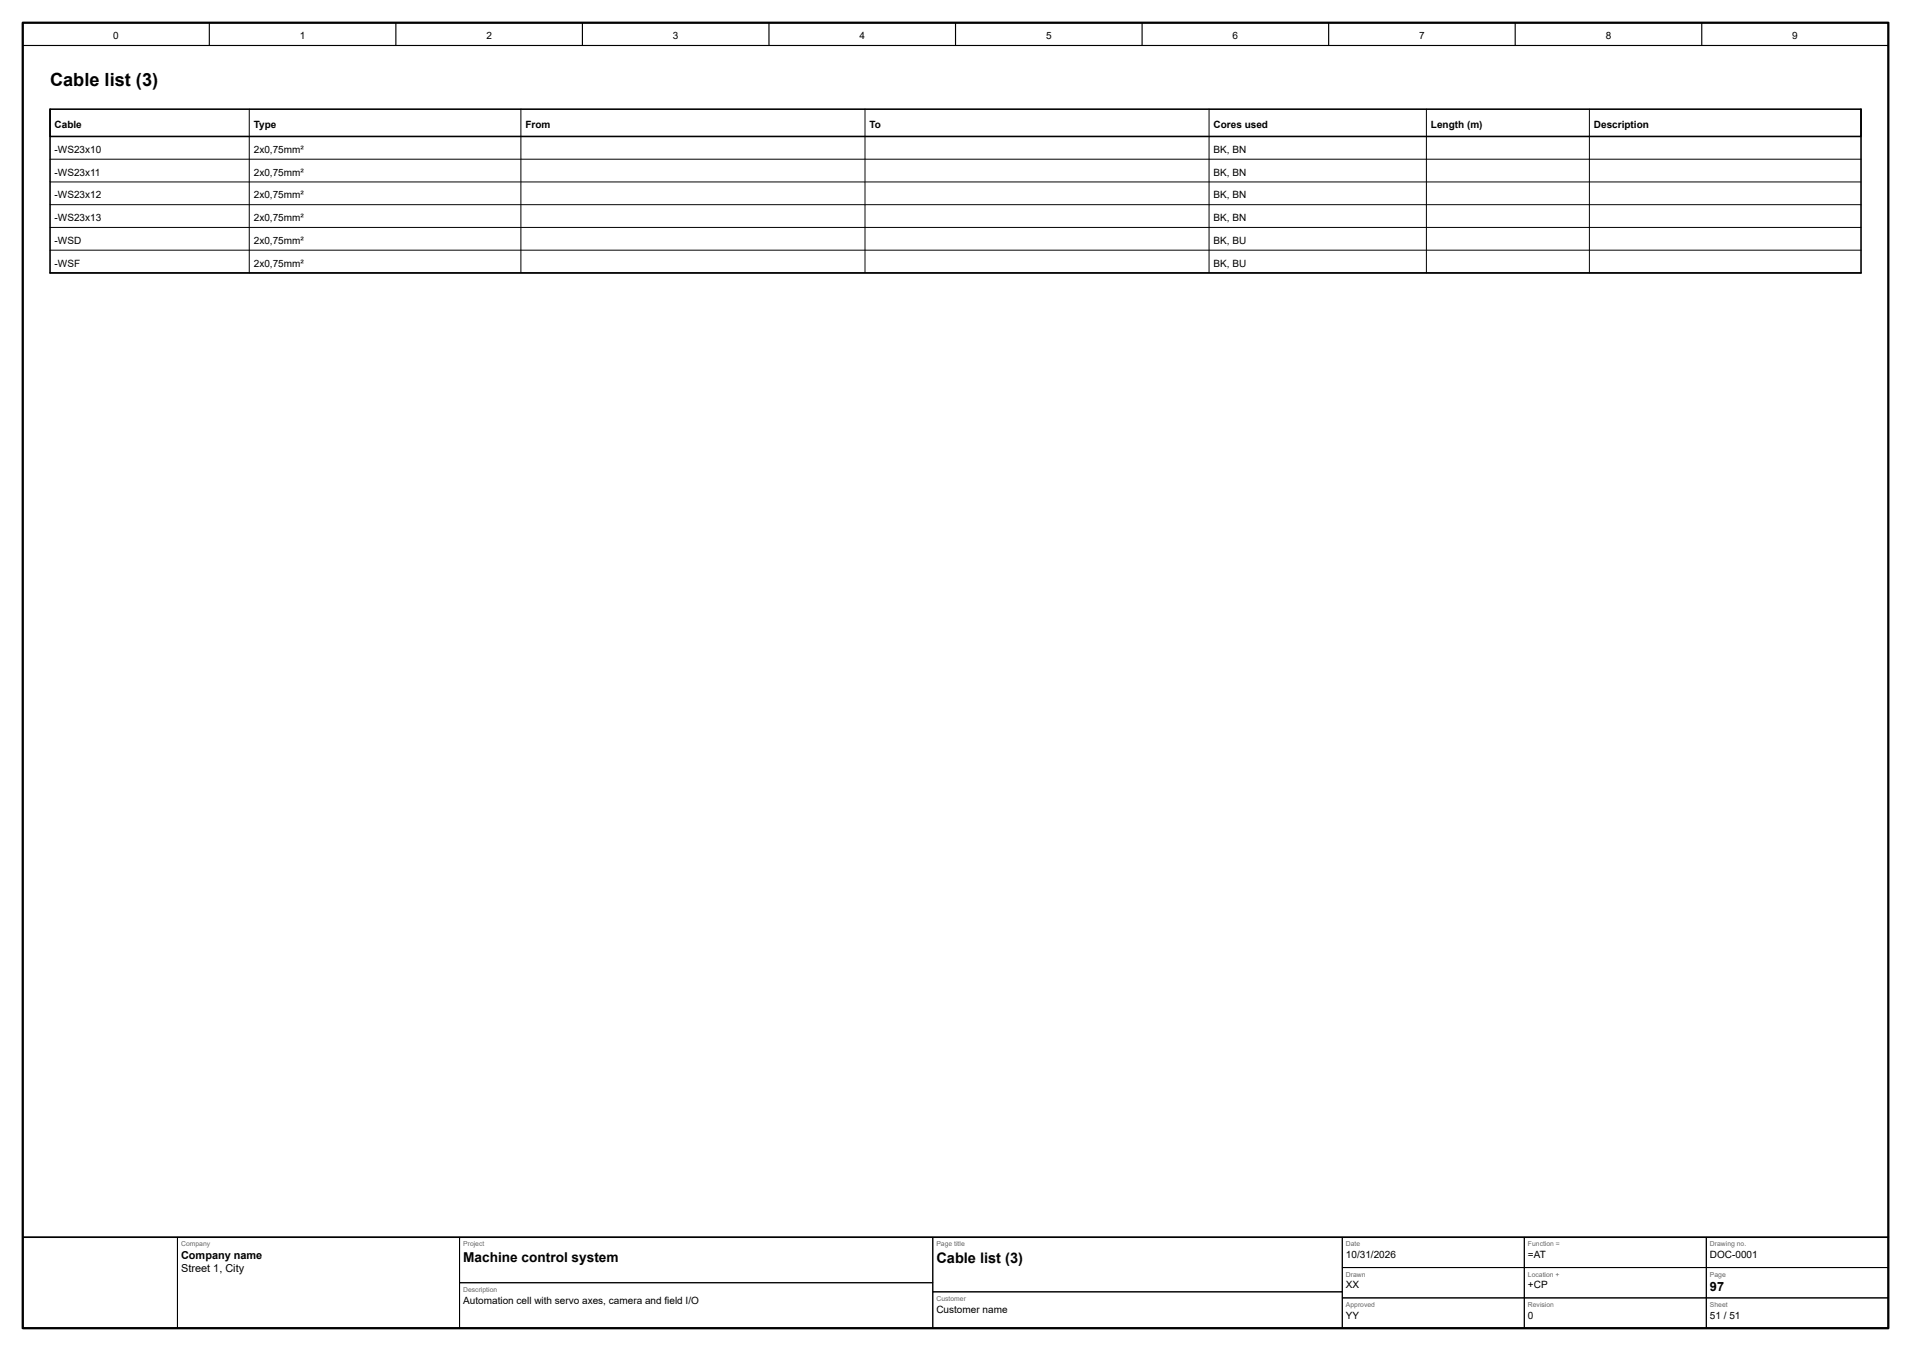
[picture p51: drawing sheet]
<svg xmlns="http://www.w3.org/2000/svg" width="420mm" height="297mm" viewBox="0 0 420 297" stroke-linecap="round" stroke-linejoin="round" font-family="sans-serif">
<defs><g id="words">
<text font-size="4" x="11" y="19">Cable list (3)</text>
<text font-size="3.2" x="205.8" y="277.6">Cable list (3)</text>
<text font-size="3" x="101.8" y="277.4">Machine control system</text>
<text font-size="2.8" x="375.8" y="283.9">97</text>
<g font-size="2.4">
<text x="39.8" y="276.8">Company name</text>
<text x="39.8" y="279.6">Street 1, City</text>
</g>
<g font-size="2.2">
<text x="24.9" y="8.6">0</text>
<text x="65.9" y="8.6">1</text>
<text x="106.9" y="8.6">2</text>
<text x="147.9" y="8.6">3</text>
<text x="188.9" y="8.6">4</text>
<text x="229.9" y="8.6">5</text>
<text x="270.9" y="8.6">6</text>
<text x="311.9" y="8.6">7</text>
<text x="352.9" y="8.6">8</text>
<text x="393.9" y="8.6">9</text>
<text x="12" y="28.2">Cable</text>
<text x="55.8" y="28.2">Type</text>
<text x="115.5" y="28.2">From</text>
<text x="191.1" y="28.2">To</text>
<text x="266.7" y="28.2">Cores used</text>
<text x="314.5" y="28.2">Length (m)</text>
<text x="350.3" y="28.2">Description</text>
<text x="12" y="33.6">-WS23x10</text>
<text x="55.8" y="33.6">2x0,75mm²</text>
<text x="266.7" y="33.6">BK, BN</text>
<text x="12" y="38.6">-WS23x11</text>
<text x="55.8" y="38.6">2x0,75mm²</text>
<text x="266.7" y="38.6">BK, BN</text>
<text x="12" y="43.6">-WS23x12</text>
<text x="55.8" y="43.6">2x0,75mm²</text>
<text x="266.7" y="43.6">BK, BN</text>
<text x="12" y="48.6">-WS23x13</text>
<text x="12" y="53.6">-WSD</text>
<text x="55.8" y="48.6">2x0,75mm²</text>
<text x="55.8" y="53.6">2x0,75mm²</text>
<text x="266.7" y="48.6">BK, BN</text>
<text x="266.7" y="53.6">BK, BU</text>
<text x="12" y="58.6">-WSF</text>
<text x="55.8" y="58.6">2x0,75mm²</text>
<text x="266.7" y="58.6">BK, BU</text>
<text x="295.8" y="276.6">10/31/2026</text>
<text x="335.8" y="276.6">=AT</text>
<text x="375.8" y="276.6">DOC-0001</text>
<text x="101.8" y="286.6">Automation cell with servo axes, camera and field I/O</text>
<text x="295.8" y="283.3">XX</text>
<text x="335.8" y="283.3">+CP</text>
<text x="205.8" y="288.6">Customer name</text>
<text x="295.8" y="289.9">YY</text>
<text x="335.8" y="289.9">0</text>
<text x="375.8" y="289.9">51 / 51</text>
</g>
<g font-size="1.5" fill="#666">
<text x="39.8" y="274">Company</text>
<text x="101.8" y="274">Project</text>
<text x="205.8" y="274">Page title</text>
<text x="295.8" y="274">Date</text>
<text x="335.8" y="274">Function =</text>
<text x="375.8" y="274">Drawing no.</text>
<text x="295.8" y="280.7">Drawn</text>
<text x="335.8" y="280.7">Location +</text>
<text x="375.8" y="280.7">Page</text>
<text x="101.8" y="284">Description</text>
<text x="205.8" y="286">Customer</text>
<text x="295.8" y="287.3">Approved</text>
<text x="335.8" y="287.3">Revision</text>
<text x="375.8" y="287.3">Sheet</text>
</g>
</g></defs>
<path d="M5 5h410v287h-410z" fill="none" stroke="#000" stroke-width=".5"/>
<path d="M5 10h410M46 5v5M87 5v5M128 5v5M169 5v5M210 5v5M251 5v5M292 5v5M333 5v5M374 5v5" fill="none" stroke="#000" stroke-width=".25"/>
<path d="M11 24h398v6h-398zM11 24v36h398v-36M5 272h410" fill="none" stroke="#000" stroke-width=".35"/>
<g fill="none" stroke="#000" stroke-width=".22">
<path d="M11 35h398M54.8 24v36M114.5 24v36M190.1 24v36M265.7 24v36M313.5 24v36M349.3 24v36M11 40h398M11 45h398M11 50h398M11 55h398M11 60h398"/>
<path d="M5 272h34v20h-34zM39 272h62v20h-62zM101 272h104v10h-104zM205 272h90v12h-90zM295 272h40v6.7h-40zM295 278.7h40v6.6h-40zM335 272h40v6.7h-40zM335 278.7h40v6.6h-40zM375 272h40v6.7h-40zM375 278.7h40v6.6h-40zM101 282h104v10h-104zM205 284h90v8h-90z"/>
<path d="M295 285.3h40v6.7h-40zM335 285.3h40v6.7h-40zM375 285.3h40v6.7h-40z"/>
</g>
<use href="#words"/>
</svg>
